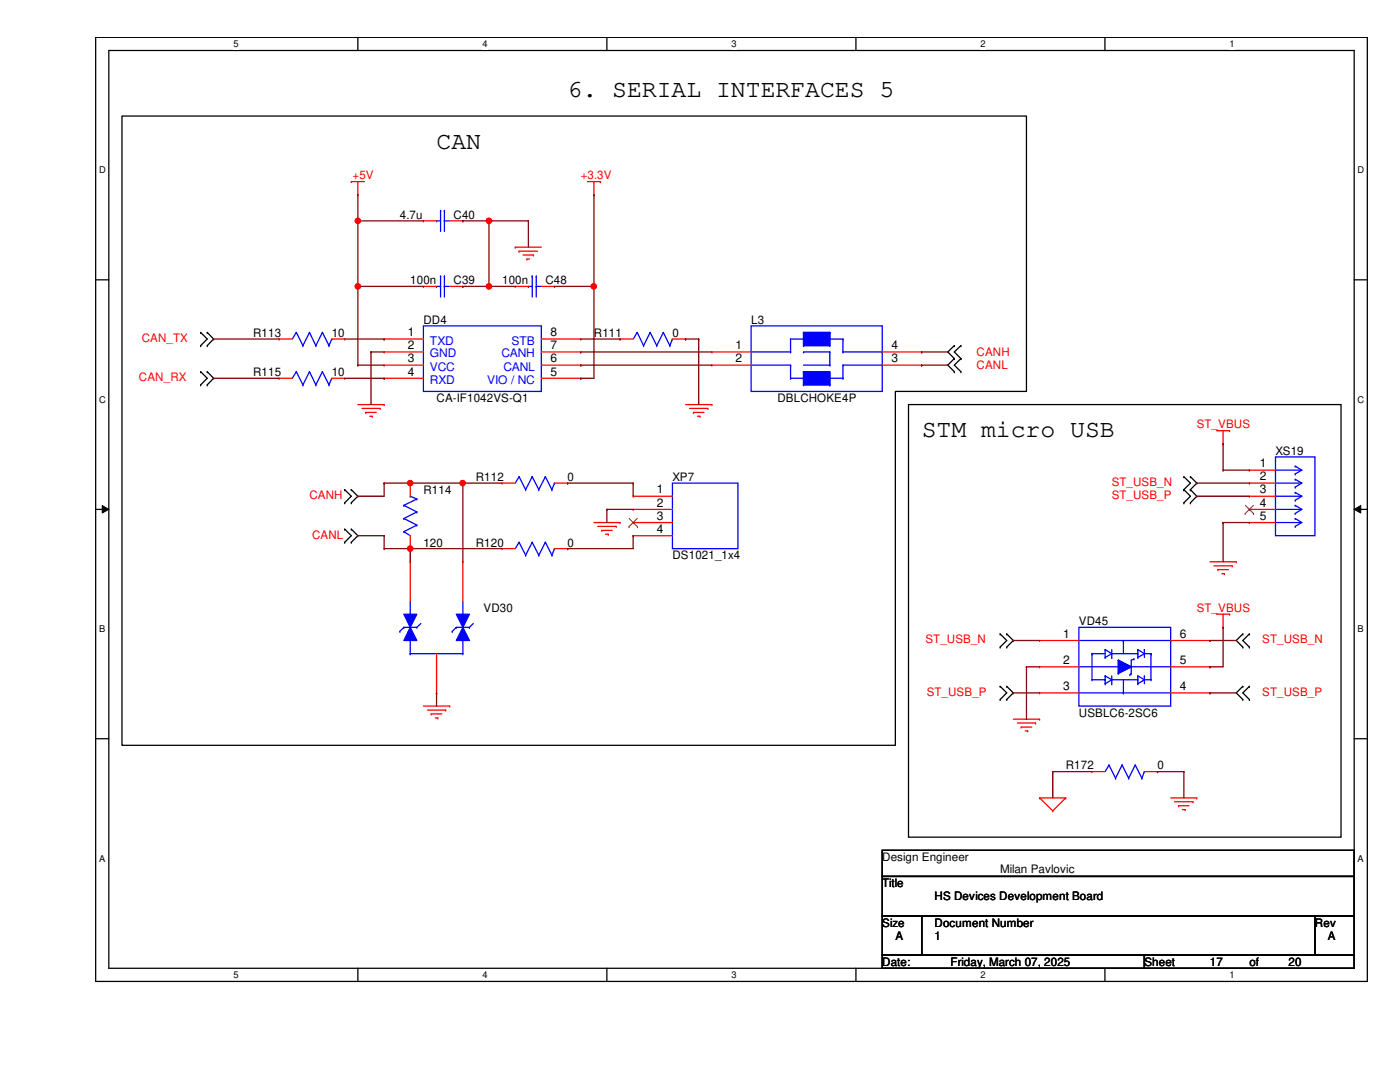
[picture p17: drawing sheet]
<svg xmlns="http://www.w3.org/2000/svg" width="279mm" height="216mm" viewBox="0 0 279 216" stroke-linecap="round" stroke-linejoin="round" font-family="sans-serif">
<defs><g id="words">
<g font-size="5">
<text x="113.3" y="19.3">6. SERIAL INTERFACES 5</text>
<text x="87.1" y="29.7">CAN</text>
<text x="183.9" y="87.2">STM micro USB</text>
</g>
<g font-size="2.4">
<text x="81.4" y="67.1">1</text>
<text x="81.4" y="69.7">2</text>
<text x="109.9" y="69.7">7</text>
<text x="109.9" y="67.1">8</text>
<text x="146.8" y="69.7">1</text>
<text x="177.9" y="69.7">4</text>
<text x="81.4" y="72.3">3</text>
<text x="81.4" y="74.9">4</text>
<text x="109.9" y="74.9">5</text>
<text x="109.9" y="72.3">6</text>
<text x="146.8" y="72.3">2</text>
<text x="177.9" y="72.3">3</text>
<text x="251.4" y="93.3">1</text>
<text x="251.4" y="95.8">2</text>
<text x="131.1" y="98.5">1</text>
<text x="131.1" y="101.1">2</text>
<text x="251.4" y="98.5">3</text>
<text x="251.4" y="101.1">4</text>
<text x="131.1" y="103.7">3</text>
<text x="131.1" y="106.3">4</text>
<text x="251.4" y="103.7">5</text>
<text x="212.2" y="127.3">1</text>
<text x="235.5" y="127.3">6</text>
<text x="212.2" y="132.5">2</text>
<text x="212.2" y="137.7">3</text>
<text x="235.5" y="137.7">4</text>
<text x="235.5" y="132.5">5</text>
</g>
<g font-size="2.4" fill="#00c">
<text x="85.8" y="68.7">TXD</text>
<text x="85.8" y="71.3">GND</text>
<text x="100.1" y="71.3">CANH</text>
<text x="102.1" y="68.7">STB</text>
<text x="85.8" y="74">VCC</text>
<text x="85.8" y="76.6">RXD</text>
<text x="97.2" y="76.6">VIO / NC</text>
<text x="100.5" y="74">CANL</text>
</g>
<g font-size="2.3" fill="#f00">
<text x="70.4" y="35.8">+5V</text>
<text x="115.9" y="35.8">+3.3V</text>
<text x="28.3" y="68.2">CAN_TX</text>
<text x="194.9" y="71.1">CANH</text>
<text x="27.7" y="76.1">CAN_RX</text>
<text x="194.9" y="73.7">CANL</text>
<text x="238.8" y="85.5">ST_VBUS</text>
<text x="61.8" y="99.6">CANH</text>
<text x="221.9" y="99.6">ST_USB_P</text>
<text x="221.9" y="97">ST_USB_N</text>
<text x="62.3" y="107.5">CANL</text>
<text x="238.8" y="122.1">ST_VBUS</text>
<text x="184.7" y="128.4">ST_USB_N</text>
<text x="251.9" y="128.4">ST_USB_N</text>
<text x="185" y="138.9">ST_USB_P</text>
<text x="251.9" y="138.9">ST_USB_P</text>
</g>
<g font-size="2.3">
<text x="79.8" y="43.6">4.7u</text>
<text x="90.5" y="43.6">C40</text>
<text x="81.9" y="56.7">100n</text>
<text x="90.5" y="56.7">C39</text>
<text x="100.2" y="56.7">100n</text>
<text x="108.8" y="56.7">C48</text>
<text x="84.5" y="64.6">DD4</text>
<text x="149.9" y="64.6">L3</text>
<text x="50.5" y="67.2">R113</text>
<text x="66.2" y="67.2">10</text>
<text x="118.5" y="67.2">R111</text>
<text x="134.2" y="67.2">0</text>
<text x="50.5" y="75">R115</text>
<text x="66.2" y="75">10</text>
<text x="87.1" y="80.3">CA-IF1042VS-Q1</text>
<text x="155.2" y="80.3">DBLCHOKE4P</text>
<text x="95" y="96">R112</text>
<text x="113.3" y="96">0</text>
<text x="134.2" y="96">XP7</text>
<text x="254.6" y="90.7">XS19</text>
<text x="84.5" y="98.6">R114</text>
<text x="84.5" y="109.1">120</text>
<text x="95" y="109.1">R120</text>
<text x="113.3" y="109.1">0</text>
<text x="134.2" y="111.6">DS1021_1x4</text>
<text x="96.5" y="122.1">VD30</text>
<text x="215.3" y="124.7">VD45</text>
<text x="215.3" y="143">USBLC6-2SC6</text>
<text x="212.7" y="153.5">R172</text>
<text x="231" y="153.5">0</text>
<text x="176.1" y="171.8">Design Engineer</text>
<text x="176.1" y="177">Title</text>
<text x="186.5" y="179.7">HS Devices Development Board</text>
<text x="199.6" y="174.2">Milan Pavlovic</text>
<text x="176.1" y="184.9">Size</text>
<text x="186.5" y="184.9">Document Number</text>
<text x="262.4" y="184.9">Rev</text>
<text x="178.7" y="187.5">A</text>
<text x="186.5" y="187.5">1</text>
<text x="265" y="187.5">A</text>
<text x="176.1" y="192.7">Date:</text>
<text x="189.7" y="192.7">Friday, March 07, 2025</text>
<text x="228.4" y="192.7">Sheet</text>
<text x="241.5" y="192.7">17</text>
<text x="249.3" y="192.7">of</text>
<text x="257.2" y="192.7">20</text>
</g>
<g font-size="1.9">
<text x="46.6" y="9.4">5</text>
<text x="96.3" y="9.4">4</text>
<text x="146" y="9.4">3</text>
<text x="195.7" y="9.4">2</text>
<text x="245.4" y="9.4">1</text>
<text x="19.8" y="34.6">D</text>
<text x="270.9" y="34.6">D</text>
<text x="19.8" y="80.3">C</text>
<text x="270.9" y="80.3">C</text>
<text x="19.8" y="126.2">B</text>
<text x="270.9" y="126.2">B</text>
<text x="19.8" y="171.9">A</text>
<text x="270.9" y="171.9">A</text>
<text x="46.6" y="195.2">5</text>
<text x="96.3" y="195.2">4</text>
<text x="146" y="195.2">3</text>
<text x="195.7" y="195.2">2</text>
<text x="245.4" y="195.2">1</text>
</g>
</g></defs>
<path d="M19.1 7.5h253.8v188.3h-253.8zM21.7 10.1h248.6v183.1h-248.6z" fill="none" stroke="#000" stroke-width=".25"/>
<g fill="#fff">
<path d="M46.6 7.7h1v2.1h-1z"/>
<path d="M46.6 193.5h1v2.1h-1z"/>
</g>
<path d="M71.4 7.5v2.6M71.4 193.2v2.6" fill="none" stroke="#000" stroke-width=".25"/>
<g fill="#fff">
<path d="M96.3 7.7h1v2.1h-1z"/>
<path d="M96.3 193.5h1v2.1h-1z"/>
</g>
<path d="M121.1 7.5v2.6M121.1 193.2v2.6" fill="none" stroke="#000" stroke-width=".25"/>
<g fill="#fff">
<path d="M146 7.7h1v2.1h-1z"/>
<path d="M146 193.5h1v2.1h-1z"/>
</g>
<path d="M170.8 7.5v2.6M170.8 193.2v2.6" fill="none" stroke="#000" stroke-width=".25"/>
<g fill="#fff">
<path d="M195.7 7.7h1v2.1h-1z"/>
<path d="M195.7 193.5h1v2.1h-1z"/>
</g>
<path d="M220.5 7.5v2.6M220.5 193.2v2.6" fill="none" stroke="#000" stroke-width=".25"/>
<g fill="#fff">
<path d="M245.4 7.7h1v2.1h-1z"/>
<path d="M245.4 193.5h1v2.1h-1z"/>
<path d="M19.8 32.9h1.3v2.1h-1.3z"/>
<path d="M270.9 32.9h1.3v2.1h-1.3z"/>
<path d="M19.8 78.7h1.3v2.1h-1.3z"/>
<path d="M270.9 78.7h1.3v2.1h-1.3z"/>
</g>
<path d="M19.1 55.8h2.6M270.3 55.8h2.6" fill="none" stroke="#000" stroke-width=".25"/>
<g fill="#fff">
<path d="M19.8 124.5h1.2v2.1h-1.2z"/>
<path d="M270.9 124.5h1.3v2.1h-1.3z"/>
</g>
<path d="M19.1 101.6h2.6M270.3 101.6h2.6" fill="none" stroke="#000" stroke-width=".25"/>
<path d="M20.4 100.9l1.3 .7-1.3 .8zM270.3 101.6l1.3-.7v1.5z" fill="#000"/>
<path d="M20.4 100.9l1.3 .7-1.3 .8zM270.3 101.6l1.3-.7v1.5z" fill="none" stroke="#000" stroke-width=".2"/>
<g fill="#fff">
<path d="M19.8 170.3h1.2v2h-1.2z"/>
<path d="M270.9 170.3h1.3v2h-1.3z"/>
</g>
<g fill="none" stroke="#000" stroke-width=".25">
<path d="M24.3 23.2h180.6v54.9h-26.2v70.6h-154.4zM40 74.2h.1M40 76.8h.1M40 66.3h.1M40 69h.1M40 74.2l1.4 1.3-1.4 1.3M40 66.3l1.4 1.3-1.4 1.4M41.4 76.8h.1M41.4 74.2h.1M41.4 69h.1M41.4 66.3h.1M41.4 74.2l1.2 1.3-1.2 1.3"/>
<path d="M41.4 66.3l1.2 1.3-1.2 1.4M190.5 69h.1M190.5 71.5h.1M190.5 74.2h.1M190.5 69l-1.4 1.2 1.4 1.3M190.5 71.5l-1.4 1.4 1.4 1.3M191.8 71.5h.1M191.8 69h.1M191.8 74.2h.1M191.8 69l-1.3 1.2 1.3 1.3M191.8 71.5l-1.3 1.4 1.3 1.3M68.8 97.7h.1"/>
<path d="M68.8 97.7l1.3 1.3-1.3 1.3M70.1 97.7h.1M70.1 97.7l1.3 1.3-1.3 1.3M181.3 80.7h86.3v86.3h-86.3zM236.3 97.7h.1M236.3 95.1h.1M236.3 97.7l1.3 1.3-1.3 1.3M236.3 95.1l1.3 1.3-1.3 1.3M237.6 97.7h.1M237.6 95.1h.1M237.6 97.7l1.2 1.3-1.2 1.3M237.6 95.1l1.2 1.3-1.2 1.3"/>
<path d="M68.8 105.6h.1M68.8 108.2h.1M68.8 100.3h.1M68.8 105.6l1.3 1.3-1.3 1.3M70.1 108.2h.1M70.1 105.6h.1M70.1 100.3h.1M70.1 105.6l1.3 1.3-1.3 1.3M236.3 100.3h.1M237.6 100.3h.1M199.6 126.5h.1M199.6 129.1h.1"/>
<path d="M199.6 136.9h.1M199.6 139.6h.1M199.6 126.5l1.3 1.3-1.3 1.3M199.6 136.9l1.3 1.4-1.3 1.3M200.9 129.1h.1M200.9 126.5h.1M200.9 139.6h.1M200.9 136.9h.1M200.9 126.5l1.3 1.3-1.3 1.3M200.9 136.9l1.3 1.4-1.3 1.3M248 126.5h.1M248 129.1h.1"/>
<path d="M248 136.9h.1M248 139.6h.1M248 126.5l-1.3 1.3 1.3 1.3M248 136.9l-1.3 1.4 1.3 1.3M249.3 129.1h.1M249.3 126.5h.1M249.3 139.6h.1M249.3 136.9h.1M249.3 126.5l-1.3 1.3 1.3 1.3M249.3 136.9l-1.3 1.4 1.3 1.3M19.1 147.4h2.6M270.3 147.4h2.6"/>
<path d="M176.1 169.7h94.2v5.2h-94.2zM176.1 174.9h94.2v7.9h-94.2zM176.1 182.8h7.8v7.8h-7.8zM176.1 190.6h52.3v2.6h-52.3zM183.9 182.8h78.5v7.8h-78.5zM228.4 190.6h41.9v2.6h-41.9zM262.4 182.8h7.9v7.8h-7.9z"/>
</g>
<g fill="none" stroke="#f00" stroke-width=".25">
<path d="M70.1 36.2h.1M70.1 36.2h2.6M71.4 38.9h.1M71.4 36.2v2.7M117.2 36.2h2.6M118.5 38.9h.1M118.5 36.2v2.7M119.8 36.2h.1M102.8 49.3h.1M102.8 49.3h5.2M103.6 50.1h.1M103.6 50.1h3.7"/>
<path d="M104.4 50.9h2.1M105.2 51.7h.1M105.2 51.7h.5M106.5 50.9h.1M123.7 67.6h.1M123.7 67.6h2.7M134.2 67.6h2.6M136.8 67.6h.1M71.4 80.7h5.3M72.2 81.5h3.7M73 82.3h.1M73 82.3h2.1"/>
<path d="M73.8 83.1h.5M74.3 83.1h.1M75.9 81.5h.1M76.7 80.7h.1M136.8 80.7h5.3M137.6 81.5h3.7M138.4 82.3h.1M138.4 82.3h2.1M139.2 83.1h.5M139.7 83.1h.1M141.3 81.5h.1M142.1 80.7h.1"/>
<path d="M242.8 85.9h2.6M244.1 88.6h.1M244.1 85.9v2.7M245.4 85.9h.1M249.3 93.8h.1M249.3 96.4h.1M249.3 99h.1M249.3 93.8h5.3M249.3 96.4h5.3M249.3 99h5.3M118.5 104.3h5.2M119.3 105h3.7"/>
<path d="M120.1 105.8h.1M120.1 105.8h2.1M120.9 106.6h.5M121.4 106.6h.1M123 105h.1M123.7 104.3h.1M241.5 112.1h5.2M242.3 112.9h3.6M243 113.7h.1M243 113.7h2.2M243.8 114.5h.5M244.3 114.5h.1"/>
<path d="M245.9 112.9h.1M246.7 112.1h.1M249.3 101.6h.1M249.3 104.3h.1M249.3 104.3h5.3M249.3 101.6h5.3M242.8 122.6h2.6M244.1 125.2h.1M244.1 122.6v2.6M245.4 122.6h.1M84.5 140.9h5.2M85.3 141.7h3.6"/>
<path d="M86.1 142.5h.1M86.1 142.5h2.1M86.9 143.3h.5M87.4 143.3h.1M88.9 141.7h.1M89.7 140.9h.1M202.2 143.5h5.3M203 144.3h3.7M203.8 145.1h.1M203.8 145.1h2.1M204.6 145.8h.5M205.1 145.8h.1"/>
<path d="M206.7 144.3h.1M207.5 143.5h.1M207.5 159.2h.1M207.5 159.2h5.2M207.5 159.2l2.6 2.6M212.7 159.2h.1M212.7 159.2l-2.6 2.6M233.6 159.2h5.2M234.4 160h3.7M238.1 160h.1M238.8 159.2h.1M210.1 161.8h.1"/>
<path d="M235.2 160.8h.1M235.2 160.8h2.1M236 161.5h.5M236.5 161.5h.1"/>
</g>
<g fill="none" stroke="#00f" stroke-width=".25">
<path d="M127.2 66.3h.1M127.2 66.3l1.2 2.7M127.2 66.3l-.8 1.3M128.4 69h.1M129.8 66.3h.1M129.8 66.3l-1.4 2.7M129.8 66.3l1.3 2.7M131.1 69h.1M132.4 66.3h.1M132.4 66.3l-1.3 2.7M132.4 66.3l1.3 2.7M133.7 69h.1"/>
<path d="M134.2 67.6h.1M134.2 67.6l-.5 1.4M254.6 91.2h7.8v15.7h-7.8zM254.6 93.8h.1M254.6 96.4h.1M254.6 99h.1M254.6 93.8h5.2M254.6 96.4h5.2M254.6 99h5.2M258.5 93h.1M258.5 95.6h.1M258.5 98.3h.1"/>
<path d="M258.5 94.6h.1M258.5 97.2h.1M258.5 99.8h.1M258.5 93l1.3 .8M258.5 95.6l1.3 .8M258.5 98.3l1.3 .7M259.8 93.8l-1.3 .8M259.8 96.4l-1.3 .8M259.8 99l-1.3 .8M254.6 101.6h.1M254.6 104.3h.1M254.6 101.6h5.2"/>
<path d="M254.6 104.3h5.2M258.5 100.8h.1M258.5 103.5h.1M258.5 102.4h.1M258.5 105h.1M258.5 100.8l1.3 .8M258.5 103.5l1.3 .8M259.8 101.6l-1.3 .8M259.8 104.3l-1.3 .7M215.3 133.1h18.3M223.2 134.4h.1M223.2 131.7h.1"/>
<path d="M223.2 131.7v2.7M223.2 131.7l2.6 1.4M225.8 133.1h.1M225.8 134.4h.1M225.8 133.1l-2.6 1.3M225.8 131.7v2.7M233.6 133.1h.1"/>
</g>
<path d="M248.5 102.5h.1M248.5 100.8l1.7 1.7M250.1 100.8l-1.6 1.7M250.2 102.5h.1" fill="none" stroke="#804000" stroke-width=".2"/>
<path d="M223.2 131.7l2.6 1.4-2.6 1.3z" fill="#00f"/>
<g fill="none" stroke="#00f" stroke-width=".25">
<path d="M87.1 44.1h.1M87.1 44.1h.8M87.9 42h.1M87.9 42v4.2M88.7 42h.1M88.7 44.1h.1M88.7 42v4.2M88.7 44.1h1M84.5 65h23.5v13.1h-23.5zM81.9 99h.1M81.9 99l1.3 .6M83.2 99.6h.1"/>
<path d="M83.2 99.6l-2.6 1.2M80.6 103.5h.1M80.6 100.8h.1M80.6 106.1h.1M80.6 103.5l2.6 1.3M80.6 100.8l2.6 1.3M80.6 106.1l1.3 .8M81.9 120v2.6M83.2 104.8h.1M83.2 102.1h.1M83.2 104.8l-2.6 1.3M83.2 102.1l-2.6 1.4"/>
<path d="M92.4 120v2.6M79.8 126h.1M80.6 125.2h.1M80.6 125.2h2.6M80.6 125.2l-.8 .8M81.9 122.6h.1M81.9 130.4h.1M81.9 130.4h10.5M81.9 127.8v2.6M83.2 125.2h.1M84 124.4l-.8 .8M90.3 126h.1"/>
<path d="M91.1 125.2h.1M91.1 125.2h2.6M91.1 125.2l-.8 .8M92.4 122.6h.1M92.4 130.4h.1M92.4 127.8v2.6M93.7 125.2h.1M94.4 124.4l-.7 .8M215.3 125.2h18.3v15.7h-18.3zM215.3 127.8h18.3M215.3 138.3h18.3M217.9 135.6h.1"/>
<path d="M217.9 130.4h.1M217.9 130.4h2.7M217.9 130.4v5.2M217.9 135.6h2.7M220.6 131.2h.1M220.6 129.6h.1M220.6 135.6h.1M220.6 136.4h.1M220.6 134.9h.1M220.6 129.6v1.6M220.6 134.9v1.5M220.6 129.6l1.3 .8"/>
<path d="M220.6 134.9l1.3 .7M221.9 130.4h.1M221.9 131.2h.1M221.9 135.6h.1M221.9 136.4h.1M221.9 130.4h5.2M221.9 130.4l-1.3 .8M221.9 129.6v1.6M221.9 134.9v1.5M221.9 135.6h5.2M221.9 135.6l-1.3 .8M223.2 131.7l2.6 1.4-2.6 1.3z"/>
<path d="M224.2 127.8h.1M224.2 138.3h.1M224.2 127.8v2.6M224.2 135.6v2.7M225.5 134.6h.1M225.8 134.4l-.3 .2M226.3 131.5h.1M226.3 131.5l-.5 .2M227.1 130.4h.1M227.1 129.6h.1M227.1 131.2h.1M227.1 135.6h.1"/>
<path d="M227.1 134.9h.1M227.1 136.4h.1M227.1 129.6v1.6M227.1 134.9v1.5M227.1 129.6l1.3 .8M227.1 134.9l1.3 .7M228.4 130.4h.1M228.4 129.6h.1M228.4 135.6h.1M228.4 134.9h.1M228.4 130.4h1.3M228.4 130.4l-1.3 .8"/>
<path d="M228.4 129.6v1.6M228.4 134.9v1.5M228.4 135.6h1.3M228.4 135.6l-1.3 .8M229.7 130.4h.1M229.7 135.6h.1M229.7 130.4v5.2M233.6 127.8h.1M233.6 138.3h.1"/>
</g>
<g fill="none" stroke="#f00" stroke-width=".25">
<path d="M84.5 44.1h.1M84.5 44.1h2.6M89.7 44.1h2.7M92.4 44.1h.1M76.7 67.6h.1M76.7 70.2h.1M76.7 72.9h.1M76.7 75.5h.1M76.7 67.6h7.8M76.7 70.2h7.8M76.7 72.9h7.8M76.7 75.5h7.8"/>
<path d="M108 67.6h7.9M108 70.2h7.9M108 72.9h7.9M108 75.5h7.9M115.9 75.5h.1M115.9 72.9h.1M115.9 70.2h.1M115.9 67.6h.1M81.9 96.4h.1M81.9 96.4v2.6M81.9 109.5h.1M81.9 106.9v2.6"/>
<path d="M207.5 127.8h.1M207.5 133.1h.1M207.5 138.3h.1M207.5 127.8h7.8M207.5 133.1h7.8M207.5 138.3h7.8M233.6 127.8h7.9M233.6 133.1h7.9M233.6 138.3h7.9M241.5 138.3h.1M241.5 133.1h.1M241.5 127.8h.1"/>
</g>
<path d="M92.4 125.2l1.3 2.6h-2.6z" fill="#00f"/>
<path d="M92.4 125.2l1.3 2.6h-2.6z" fill="none" stroke="#00f" stroke-width=".25"/>
<path d="M91.1 122.6h2.6l-1.3 2.6z" fill="#00f"/>
<path d="M91.1 122.6h2.6l-1.3 2.6z" fill="none" stroke="#00f" stroke-width=".25"/>
<path d="M81.9 125.2l1.3 2.6h-2.6z" fill="#00f"/>
<path d="M81.9 125.2l1.3 2.6h-2.6z" fill="none" stroke="#00f" stroke-width=".25"/>
<path d="M80.6 122.6h2.6l-1.3 2.6z" fill="#00f"/>
<g fill="none" stroke="#00f" stroke-width=".25">
<path d="M59.1 74.2h.1M59.1 66.3h.1M59.1 74.2l1.4 2.6M59.1 74.2l-.8 1.3M59.1 66.3l1.4 2.7M59.1 66.3l-.8 1.3M60.5 76.8h.1M60.5 69h.1M61.8 74.2h.1M61.8 66.3h.1M61.8 74.2l-1.3 2.6M61.8 74.2l1.2 2.6"/>
<path d="M61.8 66.3l-1.3 2.7M61.8 66.3l1.2 2.7M63 76.8h.1M63 69h.1M64.3 74.2h.1M64.3 66.3h.1M64.3 74.2l-1.3 2.6M64.3 74.2l1.4 2.6M64.3 66.3l-1.3 2.7M64.3 66.3l1.4 2.7M65.7 76.8h.1M65.7 69h.1"/>
<path d="M66.2 75.5h.1M66.2 67.6h.1M66.2 75.5l-.5 1.3M66.2 67.6l-.5 1.4M149.9 70.2h7.9M149.9 72.9h7.9M157.8 70.2h.1M157.8 72.9h.1M157.8 67.6h.1M157.8 75.5h.1M157.8 67.6v2.6M157.8 72.9v2.6"/>
<path d="M157.8 67.6h2.6M157.8 75.5h2.6M160.4 67.6h.1M160.4 75.5h.1M160.4 69h.1M160.4 66.3h.1M160.4 76.8h.1M160.4 74.2h.1M160.4 70.2h.1M160.4 70.2h5.2M160.4 72.9h5.2M160.4 66.3v2.7"/>
<path d="M160.4 74.2v2.6M160.4 69h5.2M160.4 74.2h5.2v2.6M160.4 66.3h5.2M160.4 76.8h5.2M165.6 69h.1M165.6 66.3h.1M165.6 76.8h.1M165.6 72.9h.1M165.6 70.2h.1M165.6 67.6h2.6M165.6 75.5h2.6"/>
<path d="M165.6 66.3v2.7M165.6 70.2v2.7M168.2 70.2h.1M168.2 75.5h.1M168.2 72.9h.1M168.2 67.6h.1M168.2 70.2h7.9M168.2 72.9h7.9M168.2 67.6v2.6M168.2 72.9v2.6M176.1 70.2h.1M176.1 72.9h.1"/>
<path d="M134.2 96.4h13.1v13.1h-13.1zM80.6 122.6h2.6l-1.3 2.6z"/>
</g>
<g fill="none" stroke="#f00" stroke-width=".25">
<path d="M55.7 75.5h.1M55.7 67.6h.1M55.7 75.5h2.6M55.7 67.6h2.6M66.2 75.5h2.6M66.2 67.6h2.6M68.8 75.5h.1M68.8 67.6h.1M126.4 99h.1M126.4 99h7.8M81.9 112.1h.1M81.9 112.1v7.9"/>
<path d="M92.4 112.1h.1M92.4 112.1v7.9M126.4 101.6h.1M126.4 104.3h.1M126.4 106.9h.1M126.4 101.6h7.8M126.4 104.3h7.8M126.4 106.9h7.8M87.1 138.3h.1M87.1 130.4v7.9"/>
</g>
<path d="M125.5 105.1h.1M125.6 103.5l1.6 1.6M127.2 103.5l-1.7 1.6M127.2 105.1h.1" fill="none" stroke="#804000" stroke-width=".2"/>
<path d="M160.4 66.3h5.2v2.7h-5.2z" fill-rule="evenodd" fill="#00f"/>
<path d="M160.4 66.3h5.2v2.7h-5.2z" fill="none" stroke="#00f" stroke-width=".25"/>
<path d="M160.4 74.2h5.2v2.6h-5.2z" fill-rule="evenodd" fill="#00f"/>
<g fill="none" stroke="#00f" stroke-width=".25">
<path d="M87.1 57.1h.1M87.1 57.1h.8M87.9 55.1h.1M87.9 55.1v4.2M88.7 55.1h.1M88.7 57.1h.1M88.7 55.1v4.2M88.7 57.1h1M105.5 57.1h.1M105.5 57.1h.7M106.2 55.1h.1M106.2 55.1v4.2"/>
<path d="M107 55.1h.1M107 57.1h.1M107 57.1h1M107 55.1v4.2M149.9 65h26.2v13.1h-26.2zM160.4 74.2h5.2v2.6h-5.2zM103.6 95.1h.1M103.6 95.1l1.3 2.6M103.6 95.1l-.8 1.3M104.9 97.7h.1M106.2 95.1h.1M106.2 95.1l-1.3 2.6"/>
<path d="M106.2 95.1l1.3 2.6M107.5 97.7h.1M108.8 95.1h.1M108.8 95.1l-1.3 2.6M108.8 95.1l1.4 2.6M110.2 97.7h.1M110.7 96.4h.1M110.7 96.4l-.5 1.3M103.6 108.2h.1M103.6 108.2l1.3 2.6M103.6 108.2l-.8 1.3M104.9 110.8h.1"/>
<path d="M106.2 108.2h.1M106.2 108.2l-1.3 2.6M106.2 108.2l1.3 2.6M107.5 110.8h.1M108.8 108.2h.1M108.8 108.2l-1.3 2.6M108.8 108.2l1.4 2.6M110.2 110.8h.1M110.7 109.5h.1M110.7 109.5l-.5 1.3M221.3 152.7h.1M221.3 152.7l1.3 2.6"/>
<path d="M221.3 152.7l-.7 1.3M222.6 155.3h.1M223.9 152.7h.1M223.9 152.7l-1.3 2.6M223.9 152.7l1.4 2.6M225.3 155.3h.1M226.6 152.7h.1M226.6 152.7l-1.3 2.6M226.6 152.7l1.3 2.6M227.9 155.3h.1M228.4 154h.1M228.4 154l-.5 1.3"/>
</g>
<g fill="none" stroke="#f00" stroke-width=".25">
<path d="M84.5 57.1h.1M84.5 57.1h2.6M89.7 57.1h2.7M92.4 57.1h.1M102.8 57.1h.1M102.8 57.1h2.7M108 57.1h2.7M110.7 57.1h.1M142.1 70.2h.1M142.1 72.9h.1M142.1 70.2h7.8M142.1 72.9h7.8"/>
<path d="M176.1 70.2h7.8M176.1 72.9h7.8M183.9 72.9h.1M183.9 70.2h.1M100.2 96.4h.1M100.2 96.4h2.6M110.7 96.4h2.6M113.3 96.4h.1M100.2 109.5h.1M100.2 109.5h2.6M110.7 109.5h2.6M113.3 109.5h.1"/>
<path d="M217.9 154h.1M217.9 154h2.7M228.4 154h2.6M231 154h.1"/>
</g>
<g fill="none" stroke="#800000" stroke-width=".25">
<path d="M71.4 38.9h.1M71.4 38.9v34M71.4 57.1h.1M71.4 44.1h.1M71.4 44.1h13.1M97.6 44.1h7.9M105.5 44.1h.1M110.7 57.1h7.8M118.5 57.1h.1M42.6 67.6h.1M42.6 75.5h.1M42.6 67.6h13.1"/>
<path d="M42.6 75.5h13.1M68.8 67.6h7.9M68.8 75.5h7.9M71.4 72.9h.1M71.4 72.9h5.3M74 70.2h.1M74 70.2h2.7M74 70.2v10.5M76.7 67.6h.1M76.7 75.5h.1M115.9 70.2h.1M115.9 72.9h.1"/>
<path d="M115.9 72.9h26.2M115.9 70.2h26.2M115.9 67.6h7.8M123.7 67.6h.1M136.8 67.6h.1M136.8 67.6h2.6M139.4 67.6h.1M139.4 67.6v13.1M183.9 72.9h.1M183.9 70.2h.1M183.9 72.9h5.2M183.9 70.2h5.2"/>
</g>
<circle cx="71.4" cy="57.1" r=".51" fill="#f00"/>
<circle cx="71.4" cy="57.1" r=".51" fill="none" stroke="#f00" stroke-width=".25"/>
<circle cx="71.4" cy="44.1" r=".51" fill="#f00"/>
<circle cx="71.4" cy="44.1" r=".51" fill="none" stroke="#f00" stroke-width=".25"/>
<path d="M92.4 57.1h.1M97.6 44.1h.1M97.6 44.1v13h-5.2" fill="none" stroke="#800000" stroke-width=".25"/>
<circle cx="97.6" cy="57.1" r=".51" fill="#f00"/>
<circle cx="97.6" cy="57.1" r=".51" fill="none" stroke="#f00" stroke-width=".25"/>
<circle cx="97.6" cy="44.1" r=".51" fill="#f00"/>
<circle cx="97.6" cy="44.1" r=".51" fill="none" stroke="#f00" stroke-width=".25"/>
<path d="M118.5 38.9h.1M118.5 38.9v36.6h-2.6M71.4 57.1h.1M71.4 57.1h13.1M92.4 44.1h.1M92.4 44.1h5.2M97.6 57.1h.1M97.6 57.1h5.2M118.5 57.1h.1M115.9 75.5h.1" fill="none" stroke="#800000" stroke-width=".25"/>
<circle cx="118.5" cy="57.1" r=".51" fill="#f00"/>
<circle cx="118.5" cy="57.1" r=".51" fill="none" stroke="#f00" stroke-width=".25"/>
<g fill="none" stroke="#800000" stroke-width=".25">
<path d="M105.5 44.1h.1M105.5 44.1v5.2M81.9 96.4h.1M81.9 96.4h10.5M113.3 96.4h.1M113.3 96.4h13.1M126.4 96.4h.1M126.4 96.4v2.6M113.3 109.5h.1M121.1 101.6h.1M121.1 101.6h5.3M121.1 101.6v2.7"/>
<path d="M126.4 106.9h.1M126.4 106.9v2.6h-13.1M87.1 138.3h.1M87.1 138.3v2.6"/>
</g>
<circle cx="81.9" cy="96.4" r=".51" fill="#f00"/>
<circle cx="81.9" cy="96.4" r=".51" fill="none" stroke="#f00" stroke-width=".25"/>
<path d="M71.4 99h.1M76.7 96.4h.1M76.7 96.4v2.6h-5.3M76.7 96.4h5.2M71.4 106.9h.1M71.4 106.9h5.3M76.7 109.5h.1M76.7 106.9h.1M76.7 106.9v2.6M76.7 109.5h23.5M81.9 109.5h.1M81.9 109.5v2.6" fill="none" stroke="#800000" stroke-width=".25"/>
<circle cx="81.9" cy="109.5" r=".51" fill="#f00"/>
<circle cx="81.9" cy="109.5" r=".51" fill="none" stroke="#f00" stroke-width=".25"/>
<path d="M92.4 96.4h.1M92.4 96.4v15.7" fill="none" stroke="#800000" stroke-width=".25"/>
<circle cx="92.3" cy="96.4" r=".51" fill="#f00"/>
<circle cx="92.3" cy="96.4" r=".51" fill="none" stroke="#f00" stroke-width=".25"/>
<g fill="none" stroke="#800000" stroke-width=".25">
<path d="M92.4 96.4h.1M92.4 96.4h7.8M238.8 96.4h.1M238.8 99h.1M238.8 96.4h10.5M238.8 99h10.5M244.1 88.6h.1M244.1 93.8h.1M244.1 88.6v5.2M244.1 93.8h5.2M244.1 104.3h.1M244.1 104.3v7.8"/>
<path d="M244.1 104.3h5.2M202.2 127.8h.1M202.2 138.3h.1M202.2 127.8h5.3M202.2 138.3h5.3M204.9 133.1h.1M204.9 133.1h2.6M204.9 133.1v10.4M241.5 127.8h.1M241.5 133.1h.1M241.5 138.3h.1M241.5 127.8h5.2"/>
<path d="M241.5 138.3h5.2M244.1 125.2h.1M244.1 125.2v7.9h-2.6M210.1 154h.1M210.1 154v5.2M210.1 154h7.8M231 154h.1M231 154h5.3M236.3 154h.1M236.3 154v5.2"/>
</g>
<circle cx="71.4" cy="57.1" r=".51" fill="#f00"/>
<circle cx="71.4" cy="57.1" r=".51" fill="none" stroke="#f00" stroke-width=".25"/>
<circle cx="71.4" cy="44.1" r=".51" fill="#f00"/>
<circle cx="71.4" cy="44.1" r=".51" fill="none" stroke="#f00" stroke-width=".25"/>
<circle cx="97.6" cy="57.1" r=".51" fill="#f00"/>
<circle cx="97.6" cy="57.1" r=".51" fill="none" stroke="#f00" stroke-width=".25"/>
<circle cx="97.6" cy="44.1" r=".51" fill="#f00"/>
<circle cx="97.6" cy="44.1" r=".51" fill="none" stroke="#f00" stroke-width=".25"/>
<circle cx="118.5" cy="57.1" r=".51" fill="#f00"/>
<circle cx="118.5" cy="57.1" r=".51" fill="none" stroke="#f00" stroke-width=".25"/>
<circle cx="81.9" cy="96.4" r=".51" fill="#f00"/>
<circle cx="81.9" cy="96.4" r=".51" fill="none" stroke="#f00" stroke-width=".25"/>
<circle cx="81.9" cy="109.5" r=".51" fill="#f00"/>
<circle cx="81.9" cy="109.5" r=".51" fill="none" stroke="#f00" stroke-width=".25"/>
<circle cx="92.3" cy="96.4" r=".51" fill="#f00"/>
<circle cx="92.3" cy="96.4" r=".51" fill="none" stroke="#f00" stroke-width=".25"/>
<use href="#words"/>
</svg>
